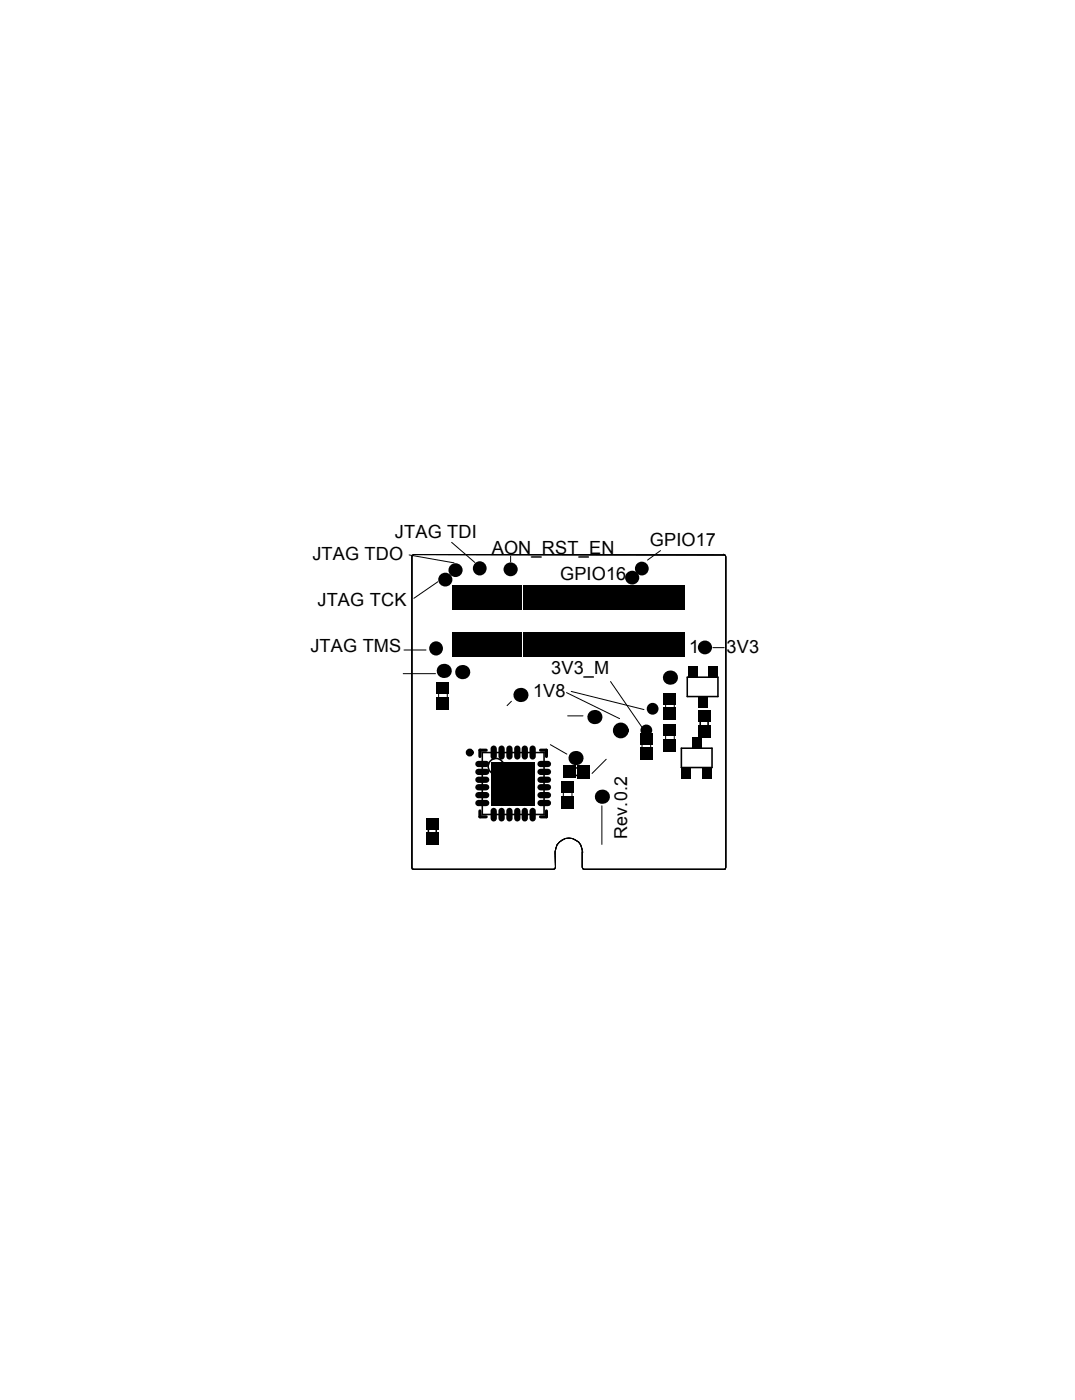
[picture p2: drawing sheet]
<svg xmlns="http://www.w3.org/2000/svg" width="207mm" height="270mm" viewBox="0 0 207 270" stroke-linecap="round" stroke-linejoin="round" font-family="sans-serif">
<defs><g id="words">
<g font-size="3.5">
<text x="60.2" y="107.9">JTAG TDO</text>
<text x="76.1" y="103.8">JTAG TDI</text>
<text x="94.7" y="106.8">AON_RST_EN</text>
<text x="125.2" y="105.2">GPIO17</text>
<text x="107.9" y="111.8">GPIO16</text>
<text x="61.2" y="116.8">JTAG TCK</text>
<text x="59.8" y="125.8">JTAG TMS</text>
<text x="132.8" y="125.8">1</text>
<text x="140" y="125.9">3V3</text>
<text x="106.2" y="130">3V3_M</text>
<text x="102.7" y="134.3">1V8</text>
</g>
<text font-size="3.4" x="120.8" y="161.8" transform="rotate(-90 120.8 161.8)">Rev.0.2</text>
</g></defs>
<g fill="none" stroke="#000" stroke-width=".19">
<path d="M78.8 107l8.7 1.5M79.4 107.1l.3-.2h59.7l.3 .2v60.4l-27.2 .1-.2-.1-.1-.3v-3a2.62 2.62 0 0 0-2.7-2.7 2.62 2.62 0 0 0-2.6 2.7l.1 3-.1 .3-.3 .1-27.2-.1zM84.3 112.1l-4.6 3.2M87 104.5l4.5 3.9M98.4 107.2v1.1M127.2 106.1l-2.5 1.9M77.7 129.9h6.2M77.8 125.3h4.3M84.5 132.4h1.7v3.2h-1.7zM98.5 135.2l-.8 .8M109.1 133.5l10.3 5M109.4 138h2.9"/>
<path d="M110 133.3l14.1 3.5M117.6 131.4l6.1 8.8M128.2 134.6h1.7v3.1h-1.7zM137.3 124.8h2.2M106 143.5l3.2 1.9M108.5 151.5h1.7v3.1h-1.7zM115.9 155.3v7.5M116.8 146.4l-2.8 2.7M123.7 142.3h1.6v3.1h-1.6zM128.2 140.7h1.7v3.1h-1.7z"/>
</g>
<g fill="none" stroke="#000" stroke-width=".3">
<path d="M132.4 130.5h5.9v3.8h-5.9zM134.9 138h1.5v3h-1.5zM82.5 158.7h1.5v2.9h-1.5zM92.9 145.1h11.9v11.9h-11.9zM109.5 148h3v1.5h-3zM131.3 144.2h5.9v3.8h-5.9z"/>
<circle cx="95.6" cy="147.7" r="1.52"/>
</g>
<g fill="none" stroke="#000" stroke-width=".61">
<path d="M92.1 154.8h1.6M92.1 148.8h1.6M92.1 150.3h1.6M92.1 151.8h1.6M92.1 153.3h1.6M92.1 147.3h1.6M92.5 156.3v1.2h1.2M93.7 144.6h-1.2v1.2M95.1 144.3v1.5M95.1 156.3v1.5M96.6 144.3v1.5M96.6 156.3v1.5"/>
<path d="M98.1 144.3v1.5M98.1 156.3v1.5M99.7 144.3v1.5M99.7 156.3v1.5M101.1 144.3v1.5M101.1 156.3v1.5M102.6 144.3v1.5M102.6 156.3v1.5M104.1 144.6h1.2v1.2M104.1 154.8h1.5M104.1 148.8h1.5M104.1 150.3h1.5"/>
<path d="M104.1 151.8h1.5M104.1 153.3h1.5M104.1 147.3h1.5M105.3 156.3v1.2h-1.2"/>
</g>
<circle cx="90.5" cy="145.1" r=".38" fill="none" stroke="#000" stroke-width=".76"/>
<circle cx="119.6" cy="140.8" r=".76" fill="none" stroke="#000" stroke-width="1.5"/>
<g fill="#000">
<circle cx="85.8" cy="111.7" r="1.35"/>
<circle cx="87.8" cy="109.9" r="1.35"/>
<circle cx="92.4" cy="109.6" r="1.35"/>
<circle cx="98.4" cy="109.7" r="1.35"/>
<circle cx="121.8" cy="111.3" r="1.35"/>
<circle cx="123.6" cy="109.6" r="1.33"/>
<circle cx="84" cy="125" r="1.35"/>
<circle cx="85.5" cy="129.3" r="1.06"/>
<circle cx="85.5" cy="129.3" r="1.36"/>
<circle cx="89" cy="129.6" r="1.06"/>
<circle cx="89" cy="129.6" r="1.36"/>
<circle cx="100.3" cy="134" r="1.36"/>
<circle cx="100.3" cy="134" r="1.06"/>
<circle cx="114.5" cy="138.2" r="1.06"/>
<circle cx="114.5" cy="138.2" r="1.36"/>
<circle cx="125.7" cy="136.6" r="1.14"/>
<circle cx="129.1" cy="130.6" r="1.36"/>
<circle cx="129.1" cy="130.6" r="1.06"/>
<circle cx="135.8" cy="124.8" r="1.35"/>
<circle cx="110.9" cy="146.1" r="1.36"/>
<circle cx="110.9" cy="146.1" r="1.06"/>
<circle cx="115.9" cy="153.6" r="1.36"/>
<circle cx="115.9" cy="153.6" r="1.06"/>
<circle cx="124.5" cy="140.8" r="1.12"/>
</g>
<g fill="#000">
<path d="M87.2 112.9h1.4v4.6h-1.4z" fill-rule="evenodd"/>
<path d="M87.5 113.2h.8v4h-.8z" fill-rule="evenodd"/>
<path d="M88.7 112.9h1.4v4.6h-1.4z" fill-rule="evenodd"/>
<path d="M89 113.2h.8v4h-.8z" fill-rule="evenodd"/>
<path d="M90.3 112.9h1.3v4.6h-1.3z" fill-rule="evenodd"/>
<path d="M90.6 113.2h.7v4h-.7z" fill-rule="evenodd"/>
<path d="M91.7 112.9h1.4v4.6h-1.4z" fill-rule="evenodd"/>
<path d="M92 113.2h.8v4h-.8z" fill-rule="evenodd"/>
<path d="M93.2 112.9h1.4v4.6h-1.4z" fill-rule="evenodd"/>
<path d="M93.5 113.2h.8v4h-.8z" fill-rule="evenodd"/>
<path d="M94.7 112.9h1.4v4.6h-1.4z" fill-rule="evenodd"/>
<path d="M95 113.2h.8v4h-.8z" fill-rule="evenodd"/>
<path d="M96.2 112.9h1.3v4.6h-1.3z" fill-rule="evenodd"/>
<path d="M96.5 113.2h.7v4h-.7z" fill-rule="evenodd"/>
<path d="M97.7 112.9h1.3v4.6h-1.3z" fill-rule="evenodd"/>
<path d="M98 113.2h.7v4h-.7z" fill-rule="evenodd"/>
<path d="M99.2 112.9h1.4v4.6h-1.4z" fill-rule="evenodd"/>
<path d="M99.5 113.2h.8v4h-.8z" fill-rule="evenodd"/>
<path d="M100.7 112.9h1.3v4.6h-1.3z" fill-rule="evenodd"/>
<path d="M101 113.2h.7v4h-.7z" fill-rule="evenodd"/>
<path d="M102.2 112.9h1.3v4.6h-1.3z" fill-rule="evenodd"/>
<path d="M102.5 113.2h.7v4h-.7z" fill-rule="evenodd"/>
<path d="M103.7 112.9h1.3v4.6h-1.3z" fill-rule="evenodd"/>
<path d="M104 113.2h.7v4h-.7z" fill-rule="evenodd"/>
<path d="M105.2 112.9h1.3v4.6h-1.3z" fill-rule="evenodd"/>
<path d="M105.5 113.2h.7v4h-.7z" fill-rule="evenodd"/>
<path d="M106.6 112.9h1.4v4.6h-1.4z" fill-rule="evenodd"/>
<path d="M106.9 113.2h.8v4h-.8z" fill-rule="evenodd"/>
<path d="M108.1 112.9h1.4v4.6h-1.4z" fill-rule="evenodd"/>
<path d="M108.4 113.2h.8v4h-.8z" fill-rule="evenodd"/>
<path d="M109.7 112.9h1.2v4.6h-1.2z" fill-rule="evenodd"/>
<path d="M110 113.2h.6v4h-.6z" fill-rule="evenodd"/>
<path d="M111.1 112.9h1.4v4.6h-1.4z" fill-rule="evenodd"/>
<path d="M111.4 113.2h.8v4h-.8z" fill-rule="evenodd"/>
<path d="M112.6 112.9h1.4v4.6h-1.4z" fill-rule="evenodd"/>
<path d="M112.9 113.2h.8v4h-.8z" fill-rule="evenodd"/>
<path d="M114.1 112.9h1.4v4.6h-1.4z" fill-rule="evenodd"/>
<path d="M114.4 113.2h.8v4h-.8z" fill-rule="evenodd"/>
<path d="M115.6 112.9h1.3v4.6h-1.3z" fill-rule="evenodd"/>
<path d="M115.9 113.2h.7v4h-.7z" fill-rule="evenodd"/>
<path d="M117.1 112.9h1.3v4.6h-1.3z" fill-rule="evenodd"/>
<path d="M117.4 113.2h.7v4h-.7z" fill-rule="evenodd"/>
<path d="M118.6 112.9h1.4v4.6h-1.4z" fill-rule="evenodd"/>
<path d="M118.9 113.2h.8v4h-.8z" fill-rule="evenodd"/>
<path d="M120 112.9h1.4v4.6h-1.4z" fill-rule="evenodd"/>
<path d="M120.3 113.2h.8v4h-.8z" fill-rule="evenodd"/>
<path d="M121.6 112.9h1.3v4.6h-1.3z" fill-rule="evenodd"/>
<path d="M121.9 113.2h.7v4h-.7z" fill-rule="evenodd"/>
<path d="M123.1 112.9h1.3v4.6h-1.3z" fill-rule="evenodd"/>
<path d="M123.4 113.2h.7v4h-.7z" fill-rule="evenodd"/>
<path d="M124.5 112.9h1.4v4.6h-1.4z" fill-rule="evenodd"/>
<path d="M124.8 113.2h.8v4h-.8z" fill-rule="evenodd"/>
<path d="M126 112.9h1.4v4.6h-1.4z" fill-rule="evenodd"/>
<path d="M126.3 113.2h.8v4h-.8z" fill-rule="evenodd"/>
<path d="M127.5 112.9h1.4v4.6h-1.4z" fill-rule="evenodd"/>
<path d="M127.8 113.2h.8v4h-.8z" fill-rule="evenodd"/>
<path d="M129.1 112.9h1.2v4.6h-1.2z" fill-rule="evenodd"/>
<path d="M129.4 113.2h.6v4h-.6z" fill-rule="evenodd"/>
<path d="M130.5 112.9h1.4v4.6h-1.4z" fill-rule="evenodd"/>
<path d="M130.8 113.2h.8v4h-.8z" fill-rule="evenodd"/>
<path d="M84.4 131.8h1.8v1.6h-1.8z" fill-rule="evenodd"/>
<path d="M84.4 134.7h1.8v1.7h-1.8z" fill-rule="evenodd"/>
<path d="M84.1 131.5h2.4v2.2h-2.4z" fill-rule="evenodd"/>
<path d="M84.1 134.3h2.4v2.4h-2.4z" fill-rule="evenodd"/>
<path d="M87.2 121.9h1.4v4.6h-1.4z" fill-rule="evenodd"/>
<path d="M87.5 122.2h.8v4h-.8z" fill-rule="evenodd"/>
<path d="M88.7 121.9h1.4v4.6h-1.4z" fill-rule="evenodd"/>
<path d="M89 122.2h.8v4h-.8z" fill-rule="evenodd"/>
<path d="M90.3 121.9h1.3v4.6h-1.3z" fill-rule="evenodd"/>
<path d="M90.6 122.2h.7v4h-.7z" fill-rule="evenodd"/>
<path d="M91.7 121.9h1.4v4.6h-1.4z" fill-rule="evenodd"/>
<path d="M92 122.2h.8v4h-.8z" fill-rule="evenodd"/>
<path d="M93.2 121.9h1.4v4.6h-1.4z" fill-rule="evenodd"/>
<path d="M93.5 122.2h.8v4h-.8z" fill-rule="evenodd"/>
<path d="M94.7 121.9h1.4v4.6h-1.4z" fill-rule="evenodd"/>
<path d="M95 122.2h.8v4h-.8z" fill-rule="evenodd"/>
<path d="M96.2 121.9h1.3v4.6h-1.3z" fill-rule="evenodd"/>
<path d="M96.5 122.2h.7v4h-.7z" fill-rule="evenodd"/>
<path d="M97.7 121.9h1.3v4.6h-1.3z" fill-rule="evenodd"/>
<path d="M98 122.2h.7v4h-.7z" fill-rule="evenodd"/>
<path d="M99.2 121.9h1.4v4.6h-1.4z" fill-rule="evenodd"/>
<path d="M99.5 122.2h.8v4h-.8z" fill-rule="evenodd"/>
<path d="M100.7 121.9h1.3v4.6h-1.3z" fill-rule="evenodd"/>
<path d="M101 122.2h.7v4h-.7z" fill-rule="evenodd"/>
<path d="M102.2 121.9h1.3v4.6h-1.3z" fill-rule="evenodd"/>
<path d="M102.5 122.2h.7v4h-.7z" fill-rule="evenodd"/>
<path d="M103.7 121.9h1.3v4.6h-1.3z" fill-rule="evenodd"/>
<path d="M104 122.2h.7v4h-.7z" fill-rule="evenodd"/>
<path d="M105.2 121.9h1.3v4.6h-1.3z" fill-rule="evenodd"/>
<path d="M105.5 122.2h.7v4h-.7z" fill-rule="evenodd"/>
<path d="M106.6 121.9h1.4v4.6h-1.4z" fill-rule="evenodd"/>
<path d="M106.9 122.2h.8v4h-.8z" fill-rule="evenodd"/>
<path d="M108.1 121.9h1.4v4.6h-1.4z" fill-rule="evenodd"/>
<path d="M108.4 122.2h.8v4h-.8z" fill-rule="evenodd"/>
<path d="M109.7 121.9h1.2v4.6h-1.2z" fill-rule="evenodd"/>
<path d="M110 122.2h.6v4h-.6z" fill-rule="evenodd"/>
<path d="M111.1 121.9h1.4v4.6h-1.4z" fill-rule="evenodd"/>
<path d="M111.4 122.2h.8v4h-.8z" fill-rule="evenodd"/>
<path d="M112.6 121.9h1.4v4.6h-1.4z" fill-rule="evenodd"/>
<path d="M112.9 122.2h.8v4h-.8z" fill-rule="evenodd"/>
<path d="M114.1 121.9h1.4v4.6h-1.4z" fill-rule="evenodd"/>
<path d="M114.4 122.2h.8v4h-.8z" fill-rule="evenodd"/>
<path d="M115.6 121.9h1.3v4.6h-1.3z" fill-rule="evenodd"/>
<path d="M115.9 122.2h.7v4h-.7z" fill-rule="evenodd"/>
<path d="M117.1 121.9h1.3v4.6h-1.3z" fill-rule="evenodd"/>
<path d="M117.4 122.2h.7v4h-.7z" fill-rule="evenodd"/>
<path d="M118.6 121.9h1.4v4.6h-1.4z" fill-rule="evenodd"/>
<path d="M118.9 122.2h.8v4h-.8z" fill-rule="evenodd"/>
<path d="M120 121.9h1.4v4.6h-1.4z" fill-rule="evenodd"/>
<path d="M120.3 122.2h.8v4h-.8z" fill-rule="evenodd"/>
<path d="M121.6 121.9h1.3v4.6h-1.3z" fill-rule="evenodd"/>
<path d="M121.9 122.2h.7v4h-.7z" fill-rule="evenodd"/>
<path d="M123.1 121.9h1.3v4.6h-1.3z" fill-rule="evenodd"/>
<path d="M123.4 122.2h.7v4h-.7z" fill-rule="evenodd"/>
<path d="M124.5 121.9h1.4v4.6h-1.4z" fill-rule="evenodd"/>
<path d="M124.8 122.2h.8v4h-.8z" fill-rule="evenodd"/>
<path d="M126 121.9h1.4v4.6h-1.4z" fill-rule="evenodd"/>
<path d="M126.3 122.2h.8v4h-.8z" fill-rule="evenodd"/>
<path d="M127.5 121.9h1.4v4.6h-1.4z" fill-rule="evenodd"/>
<path d="M127.8 136.4h2.5v2.4h-2.5z" fill-rule="evenodd"/>
<path d="M127.8 133.6h2.5v2.3h-2.5z" fill-rule="evenodd"/>
<path d="M127.8 122.2h.8v4h-.8z" fill-rule="evenodd"/>
<path d="M128.1 136.7h1.9v1.8h-1.9z" fill-rule="evenodd"/>
<path d="M128.1 133.9h1.9v1.7h-1.9z" fill-rule="evenodd"/>
<path d="M129.1 121.9h1.2v4.6h-1.2z" fill-rule="evenodd"/>
<path d="M129.4 122.2h.6v4h-.6z" fill-rule="evenodd"/>
<path d="M130.5 121.9h1.4v4.6h-1.4z" fill-rule="evenodd"/>
<path d="M130.8 122.2h.8v4h-.8z" fill-rule="evenodd"/>
<path d="M132.5 128.5h1.8v2.1h-1.8z" fill-rule="evenodd"/>
<path d="M132.8 128.8h1.2v1.5h-1.2z" fill-rule="evenodd"/>
<path d="M134.4 134.2h1.9v2.1h-1.9z" fill-rule="evenodd"/>
<path d="M134.7 134.5h1.2v1.5h-1.2z" fill-rule="evenodd"/>
<path d="M136.4 128.5h1.7v2.1h-1.7z" fill-rule="evenodd"/>
<path d="M134.7 137.2h1.9v1.7h-1.9z" fill-rule="evenodd"/>
<path d="M136.7 128.8h1.1v1.5h-1.1z" fill-rule="evenodd"/>
<path d="M134.4 136.9h2.5v2.3h-2.5z" fill-rule="evenodd"/>
<path d="M82.4 157.9h1.8v1.7h-1.8z" fill-rule="evenodd"/>
<path d="M82.1 157.6h2.4v2.3h-2.4z" fill-rule="evenodd"/>
<path d="M94.7 146.8h8.4v8.5h-8.4z" fill-rule="evenodd"/>
<path d="M95 147.1h7.8v7.9h-7.8z" fill-rule="evenodd"/>
<path d="M108.4 153.7h1.9v1.8h-1.9z" fill-rule="evenodd"/>
<path d="M108.4 150.8h1.9v1.7h-1.9z" fill-rule="evenodd"/>
<path d="M108.7 147.9h1.8v1.8h-1.8z" fill-rule="evenodd"/>
<path d="M108.1 153.4h2.5v2.4h-2.5z" fill-rule="evenodd"/>
<path d="M108.1 150.5h2.5v2.3h-2.5z" fill-rule="evenodd"/>
<path d="M108.4 147.6h2.4v2.4h-2.4z" fill-rule="evenodd"/>
<path d="M111.6 147.8h1.8v1.9h-1.8z" fill-rule="evenodd"/>
<path d="M111.3 147.5h2.4v2.5h-2.4z" fill-rule="evenodd"/>
<path d="M123.6 141.6h1.8v1.6h-1.8z" fill-rule="evenodd"/>
<path d="M123.6 144.5h1.8v1.7h-1.8z" fill-rule="evenodd"/>
<path d="M123.3 141.3h2.4v2.2h-2.4z" fill-rule="evenodd"/>
<path d="M123.3 144.2h2.4v2.3h-2.4z" fill-rule="evenodd"/>
<path d="M128.1 142.9h1.9v1.7h-1.9z" fill-rule="evenodd"/>
<path d="M128.1 140h1.9v1.6h-1.9z" fill-rule="evenodd"/>
<path d="M127.8 142.6h2.5v2.3h-2.5z" fill-rule="evenodd"/>
<path d="M127.8 139.7h2.5v2.2h-2.5z" fill-rule="evenodd"/>
<path d="M131.6 148.2h1.2v1.5h-1.2z" fill-rule="evenodd"/>
<path d="M131.3 147.9h1.8v2.1h-1.8z" fill-rule="evenodd"/>
<path d="M133.6 142.5h1.2v1.5h-1.2z" fill-rule="evenodd"/>
<path d="M133.3 142.2h1.8v2.1h-1.8z" fill-rule="evenodd"/>
<path d="M134.7 140.1h1.9v1.8h-1.9z" fill-rule="evenodd"/>
<path d="M135.6 148.2h1.2v1.5h-1.2z" fill-rule="evenodd"/>
<path d="M134.4 139.8h2.5v2.4h-2.5z" fill-rule="evenodd"/>
<path d="M135.3 147.9h1.8v2.1h-1.8z" fill-rule="evenodd"/>
<path d="M82.4 160.8h1.8v1.8h-1.8z" fill-rule="evenodd"/>
<path d="M82.1 160.5h2.4v2.4h-2.4z" fill-rule="evenodd"/>
</g>
<g fill="none" stroke="#000" stroke-width="1.2">
<path d="M92.1 154.8h1.6M92.1 148.8h1.6M92.1 150.3h1.6M92.1 151.8h1.6M92.1 153.3h1.6M92.1 147.3h1.6M95.1 144.3v1.5M95.1 156.3v1.5M96.6 144.3v1.5M96.6 156.3v1.5M98.1 144.3v1.5M98.1 156.3v1.5"/>
<path d="M99.7 144.3v1.5M99.7 156.3v1.5M101.1 144.3v1.5M101.1 156.3v1.5M102.6 144.3v1.5M102.6 156.3v1.5M104.1 154.8h1.5M104.1 148.8h1.5M104.1 150.3h1.5M104.1 151.8h1.5M104.1 153.3h1.5M104.1 147.3h1.5"/>
</g>
<use href="#words"/>
</svg>
